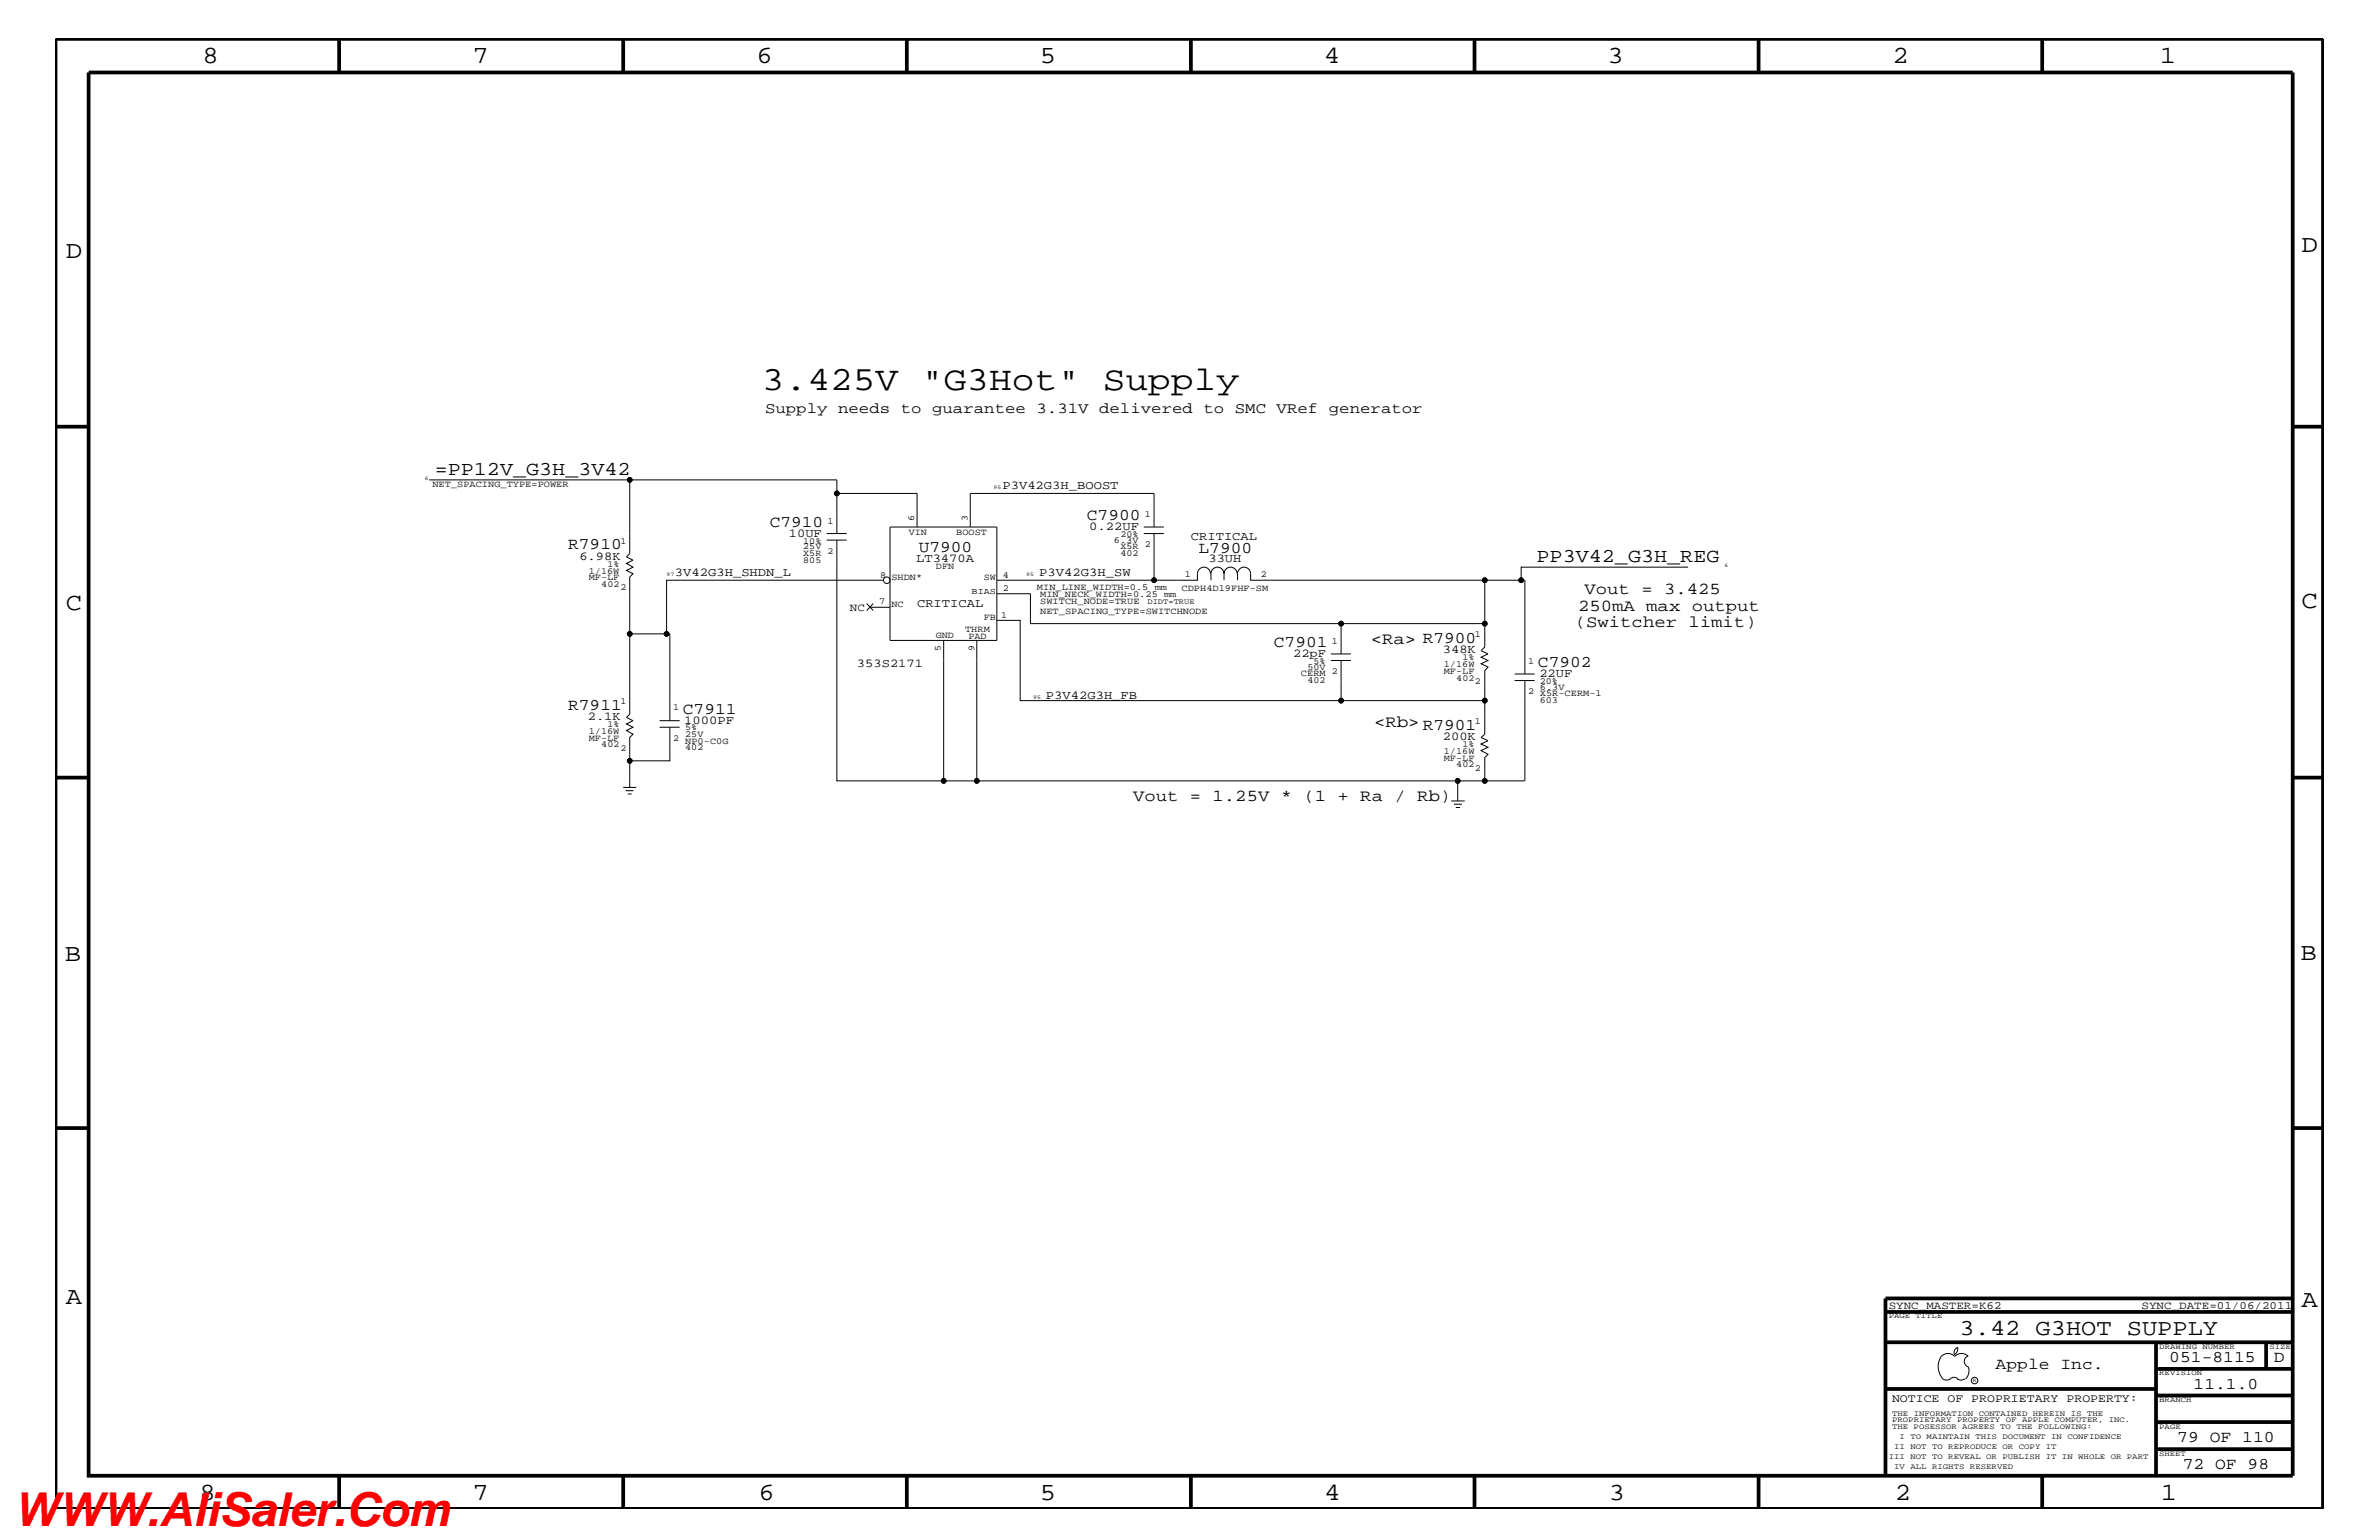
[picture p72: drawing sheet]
<svg xmlns="http://www.w3.org/2000/svg" width="432mm" height="279mm" viewBox="0 0 432 279" stroke-linecap="round" stroke-linejoin="round" font-family="sans-serif">
<defs><g id="words">
<text font-size="8.5" fill="#f00" x="2.5" y="276.8">WWW.AliSaler.Com</text>
<text font-size="6.2" x="138.3" y="70.7">3.425V &quot;G3Hot&quot; Supply</text>
<g font-size="4.5">
<text x="36.7" y="11.5">8</text>
<text x="85.8" y="11.5">7</text>
<text x="137.3" y="11.5">6</text>
<text x="188.7" y="11.5">5</text>
<text x="240.3" y="11.5">4</text>
<text x="291.8" y="11.5">3</text>
<text x="343.5" y="11.5">2</text>
<text x="392" y="11.5">1</text>
<text x="11.9" y="46.8">D</text>
<text x="417.8" y="45.7">D</text>
<text x="11.9" y="110.6">C</text>
<text x="417.7" y="110.3">C</text>
<text x="11.8" y="174.3">B</text>
<text x="417.6" y="174.2">B</text>
<text x="11.9" y="236.7">A</text>
<text x="417.7" y="237.1">A</text>
<text x="36.2" y="272.1">8</text>
<text x="85.8" y="272.1">7</text>
<text x="137.7" y="272.1">6</text>
<text x="188.7" y="272.1">5</text>
<text x="240.4" y="272.1">4</text>
<text x="292" y="272.1">3</text>
<text x="343.9" y="272.1">2</text>
<text x="392.2" y="272.1">1</text>
</g>
<text font-size="4.1" x="355.7" y="242.3">3.42 G3HOT SUPPLY</text>
<g font-size="3.6">
<text x="78.9" y="86.2">=PP12V_G3H_3V42</text>
<text x="278.9" y="102.1">PP3V42_G3H_REG</text>
</g>
<g font-size="3">
<text x="139.7" y="95.6">C7910</text>
<text x="197.3" y="94.3">C7900</text>
<text x="103.1" y="99.7">R7910</text>
<text x="166.8" y="100.2">U7900</text>
<text x="217.6" y="100.4">L7900</text>
<text x="287.6" y="107.7">Vout = 3.425</text>
<text x="285.8" y="113.7">(Switcher limit)</text>
<text x="286.4" y="110.8">250mA max output</text>
<text x="231.2" y="117.4">C7901</text>
<text x="248.8" y="116.8">&lt;Ra&gt; R7900</text>
<text x="279.1" y="121">C7902</text>
<text x="103.1" y="128.8">R7911</text>
<text x="124" y="129.6">C7911</text>
<text x="249.4" y="131.9">&lt;Rb&gt; R7901</text>
<text x="205.7" y="145.3">Vout = 1.25V * (1 + Ra / Rb)</text>
<text x="362.2" y="248.4">Apple Inc.</text>
<text x="393.7" y="247.1">051-8115</text>
<text x="398.1" y="252">11.1.0</text>
<text x="412.7" y="247.1">D</text>
<text x="395.2" y="261.6">79 OF 110</text>
<text x="396.2" y="266.6">72 OF 98</text>
</g>
<text font-size="2.8" x="138.9" y="75">Supply needs to guarantee 3.31V delivered to SMC VRef generator</text>
<g font-size="2.2">
<text x="181.9" y="88.7">P3V42G3H_BOOST</text>
<text x="105.2" y="101.5">6.98K</text>
<text x="143.2" y="97.4">10UF</text>
<text x="166.3" y="101.9">LT3470A</text>
<text x="197.7" y="96.2">0.22UF</text>
<text x="216.2" y="98">CRITICAL</text>
<text x="122.5" y="104.4">3V42G3H_SHDN_L</text>
<text x="188.6" y="104.4">P3V42G3H_SW</text>
<text x="219.3" y="102.1">33UH</text>
<text x="166.5" y="110.2">CRITICAL</text>
<text x="234.7" y="119.2">22pF</text>
<text x="261.9" y="118.5">348K</text>
<text x="155.5" y="121">353S2171</text>
<text x="279.4" y="122.9">22UF</text>
<text x="106.7" y="130.7">2.1K</text>
<text x="124.2" y="131.3">1000PF</text>
<text x="189.8" y="126.9">P3V42G3H_FB</text>
<text x="261.9" y="134.2">200K</text>
</g>
<text font-size="2.1" x="343.4" y="254.4">NOTICE OF PROPRIETARY PROPERTY:</text>
<g font-size="2">
<text x="154.3" y="110.8">NC</text>
<text x="342.8" y="237.4">SYNC_MASTER=K62</text>
<text x="388.7" y="237.4">SYNC_DATE=01/06/2011</text>
</g>
<g font-size="1.7">
<text x="78.5" y="88.3">NET_SPACING_TYPE=POWER</text>
<text x="150.2" y="95">1</text>
<text x="165.9" y="94.5" transform="rotate(-90 165.9 94.5)">6</text>
<text x="175.6" y="94.5" transform="rotate(-90 175.6 94.5)">3</text>
<text x="207.8" y="93.8">1</text>
<text x="112.6" y="98.7">1</text>
<text x="145.8" y="101">X5R</text>
<text x="145.8" y="98.7">10%</text>
<text x="145.8" y="99.7">25V</text>
<text x="150.2" y="100.4">2</text>
<text x="164.9" y="97.1">VIN</text>
<text x="173.6" y="97.1">BOOST</text>
<text x="202.2" y="98.5">6.3V</text>
<text x="203.4" y="97.4">20%</text>
<text x="203.4" y="101">402</text>
<text x="203.4" y="99.7">X5R</text>
<text x="207.8" y="99.3">2</text>
<text x="106.8" y="105.3">MF-LF</text>
<text x="106.8" y="104.1">1/16W</text>
<text x="109.1" y="106.5">402</text>
<text x="110.2" y="102.9">1%</text>
<text x="112.6" y="107.1">2</text>
<text x="145.8" y="102.1">805</text>
<text x="159.8" y="104.8">8</text>
<text x="161.8" y="105.3">SHDN*</text>
<text x="169.9" y="103.3">DFN</text>
<text x="178.6" y="105.3">SW</text>
<text x="182" y="104.8">4</text>
<text x="182" y="107.2">2</text>
<text x="188.2" y="107.1">MIN_LINE_WIDTH=0.5 mm</text>
<text x="214.5" y="107.2">CDPH4D19FHF-SM</text>
<text x="215.1" y="104.7">1</text>
<text x="228.9" y="104.7">2</text>
<text x="159.6" y="109.7">7</text>
<text x="161.8" y="110.2">NC</text>
<text x="178.6" y="112.6">FB</text>
<text x="181.7" y="112">1</text>
<text x="188.8" y="109.5">SWITCH_NODE=TRUE</text>
<text x="188.8" y="111.4">NET_SPACING_TYPE=SWITCHNODE</text>
<text x="188.8" y="108.3">MIN_NECK_WIDTH=0.25 mm</text>
<text x="169.8" y="115.7">GND</text>
<text x="170.8" y="118.1" transform="rotate(-90 170.8 118.1)">5</text>
<text x="175.2" y="114.7">THRM</text>
<text x="175.8" y="115.9">PAD</text>
<text x="176.9" y="118.1" transform="rotate(-90 176.9 118.1)">9</text>
<text x="241.7" y="116.8">1</text>
<text x="265.4" y="119.8">1%</text>
<text x="267.7" y="115.6">1</text>
<text x="236.1" y="122.7">CERM 2</text>
<text x="237.3" y="121.5">50V</text>
<text x="237.3" y="124">402</text>
<text x="238.4" y="120.4">5%</text>
<text x="262" y="121">1/16W</text>
<text x="262" y="122.3">MF-LF</text>
<text x="264.3" y="123.5">402</text>
<text x="267.7" y="124.1">2</text>
<text x="277.4" y="125.9">2</text>
<text x="277.4" y="120.4">1</text>
<text x="279.5" y="125.2">6.3V</text>
<text x="279.5" y="124.1">20%</text>
<text x="110.2" y="131.9">1%</text>
<text x="112.6" y="127.7">1</text>
<text x="122.2" y="128.9">1</text>
<text x="267.7" y="131.3">1</text>
<text x="279.5" y="127.6">603</text>
<text x="279.5" y="126.4">X5R-CERM-1</text>
<text x="106.8" y="134.4">MF-LF</text>
<text x="106.8" y="133.2">1/16W</text>
<text x="109.1" y="135.6">402</text>
<text x="112.6" y="136.2">2</text>
<text x="122.2" y="134.4">2</text>
<text x="124.4" y="136.1">402</text>
<text x="124.4" y="133.6">25V</text>
<text x="124.4" y="134.9">NP0-C0G</text>
<text x="124.4" y="132.5">5%</text>
<text x="262" y="136.8">1/16W</text>
<text x="265.4" y="135.6">1%</text>
<text x="262" y="138">MF-LF</text>
<text x="264.3" y="139.2">402</text>
<text x="267.7" y="139.8">2</text>
</g>
<text font-size="1.6" x="176.4" y="107.7">BIAS</text>
<g font-size="1.4">
<text x="208.3" y="109.5">DIDT=TRUE</text>
<text x="342.8" y="239.2">PAGE TITLE</text>
<text x="391.9" y="244.7">DRAWING NUMBER</text>
<text x="411.9" y="244.7">SIZE</text>
<text x="391.9" y="249.5">REVISION</text>
<text x="343.4" y="256.8">THE INFORMATION CONTAINED HEREIN IS THE</text>
<text x="391.9" y="254.4">BRANCH</text>
<text x="343.4" y="259.3">THE POSESSOR AGREES TO THE FOLLOWING:</text>
<text x="343.4" y="258">PROPRIETARY PROPERTY OF APPLE COMPUTER, INC.</text>
<text x="343.8" y="262.9">II NOT TO REPRODUCE OR COPY IT</text>
<text x="344.8" y="261.1">I TO MAINTAIN THIS DOCUMENT IN CONFIDENCE</text>
<text x="391.9" y="259.3">PAGE</text>
<text x="342.8" y="264.7">III NOT TO REVEAL OR PUBLISH IT IN WHOLE OR PART</text>
<text x="343.8" y="266.6">IV ALL RIGHTS RESERVED</text>
<text x="391.9" y="264.1">SHEET</text>
</g>
<g font-size="1">
<text x="77.1" y="87.1">6</text>
<text x="180.3" y="88.7">95</text>
<text x="121" y="104.4">97</text>
<text x="186.3" y="104.4">95</text>
<text x="313" y="102.9">6</text>
<text x="187.5" y="126.9">95</text>
<text x="358.1" y="250.7">R</text>
</g>
</g></defs>
<g fill="none" stroke="#000" stroke-width=".18">
<path d="M77.9 87.1h36.4M150 98h3.7M150 96.8h3.7M151.9 89.5v7.3M151.9 98v43.7h19.4v-25.5M161.5 95.6h19.4v20.6h-19.4zM166.5 95.6v-6.1h-14.6v-2.4h-37.6v13.3l-.6 .6 1.2 .6-1.2 .6 1.2 .7-1.2 .6 1.2 .6-.6 .6v10.3h6.7M176.1 95.6v-6.1h33.4v6.1M207.6 96.8h3.6M207.6 95.6h3.6M209.5 96.8v8.5h7.8v-1.2a1.19 1.19 0 0 1 1.2-1.2 1.19 1.19 0 0 1 1.2 1.2M114.3 115v14.6l-.6 .6 1.2 .6-1.2 .5 1.2 .6-1.2 .6 1.2 .7-.6 .6v4.2h7.3v-6.1"/>
<path d="M157.3 109.5l1.2 1.3M157.9 110.2h3.6M158.5 109.5l-1.2 1.3M160.4 105.3h-39.4v9.7h.6v15.8M177.3 116.2v25.5h92.2M180.9 112.6h4.3v14.5h58.2v-7.3M180.9 107.7h6.1v5.4h56.4v5.5M180.9 105.3h28.6M222.2 104.1v1.2M224.5 104.1a1.19 1.19 0 0 0-1.1-1.2 1.19 1.19 0 0 0-1.2 1.2 1.19 1.19 0 0 0-1.2-1.2 1.19 1.19 0 0 0-1.2 1.2v1.2M224.6 105.3v-1.2a1.19 1.19 0 0 1 1.2-1.2 1.19 1.19 0 0 1 1.2 1.2v1.2h42.5M241.6 118.6h3.6"/>
<path d="M241.6 119.8h3.6M243.4 113.1h26.1M269.5 105.3v12.1l-.7 .7 1.3 .5-1.3 .6 1.3 .6-1.3 .6 1.3 .6-.6 .7v11.5l-.7 .6 1.3 .6-1.3 .6 1.3 .6-1.3 .6 1.3 .6-.6 .6v4.3h7.3v-18.2M276.1 105.3h.7v17M306.4 102.9h-30.3v2.4h-6.6M114.3 138v4.9M119.7 131.9h3.7M119.7 130.8h3.7M243.4 127.1h26.1M274.9 122.3h3.7M274.9 123.5h3.7M113.1 142.9h2.4"/>
<path d="M113.5 143.5h1.5M114 144h.6M171.3 141.7h6M263.4 145.3h2.5M263.9 145.9h1.4M264.2 146.5h.8M264.6 141.7v3.6M352.3 246.1a1.69 1.69 0 0 1 2.5 0 1.72 1.72 0 0 1 2.4 0M352.4 246a3.2 3.2 0 0 0 .4 4.3l.8 .1 .4-.2M354 250.2l.7-.3 .7 .3M355.2 250.2l.7 .2 .7-.2M355.3 244.4v.3a1.18 1.18 0 0 1-.6 1.1"/>
<path d="M355.4 244.4a.99 .99 0 0 0-.6 1.4M357.2 246a1.04 1.04 0 0 0-.7 1 1.04 1.04 0 0 0 .7 1M357.3 248l.1 .7a2.11 2.11 0 0 1-.6 1.5"/>
<circle cx="114.3" cy="87.1" r=".42"/>
<circle cx="151.9" cy="89.5" r=".42"/>
<circle cx="114.3" cy="115" r=".42"/>
<circle cx="121" cy="115" r=".42"/>
<circle cx="161" cy="105.3" r=".59"/>
<circle cx="209.5" cy="105.3" r=".42"/>
<circle cx="243.4" cy="113.1" r=".42"/>
<circle cx="269.5" cy="113.1" r=".42"/>
<circle cx="269.5" cy="105.3" r=".42"/>
<circle cx="276.1" cy="105.3" r=".42"/>
<circle cx="114.3" cy="138" r=".42"/>
<circle cx="243.4" cy="127.1" r=".42"/>
<circle cx="269.5" cy="127.1" r=".42"/>
<circle cx="171.3" cy="141.7" r=".42"/>
<circle cx="177.3" cy="141.7" r=".42"/>
<circle cx="264.6" cy="141.7" r=".42"/>
<circle cx="269.5" cy="141.7" r=".42"/>
<circle cx="358.4" cy="250.5" r=".59"/>
</g>
<g fill="none" stroke="#000" stroke-width=".68" stroke-linecap="butt">
<path d="M10.1 7.1h411.5v266.7h-411.5zM16.1 13.2h400v254.5h-400zM61.6 7.1v6.1M113.1 7.1v6.1M164.6 7.1v6.1M216.2 7.1v6.1M267.6 7.1v6.1M319.2 7.1v6.1M370.7 7.1v6.1M10.1 77.4h6M416.1 77.4h5.5M10.1 141.1h6"/>
<path d="M416.1 141.1h5.5M10.1 204.7h6M416.1 204.7h5.5M342.2 238h73.9M416.1 235.6h-73.9v32.1M342.2 243.5h73.9M342.2 252h49.1M391.3 258h24.8M391.3 253.2h24.8M391.3 248.4h24.8M391.3 243.5v24.2M411.3 243.5v4.9"/>
<path d="M61.6 267.7v6.1M113.1 267.7v6.1M164.6 267.7v6.1M216.2 268v5.8M267.6 267.7v6.1M319.2 267.7v6.1M370.7 267.7v6.1M391.3 262.9h24.8"/>
</g>
<g fill="#000">
<circle cx="114.3" cy="87.1" r=".42"/>
<circle cx="151.9" cy="89.5" r=".42"/>
<circle cx="114.3" cy="115" r=".42"/>
<circle cx="121" cy="115" r=".42"/>
<circle cx="209.5" cy="105.3" r=".42"/>
<circle cx="243.4" cy="113.1" r=".42"/>
<circle cx="269.5" cy="113.1" r=".42"/>
<circle cx="269.5" cy="105.3" r=".42"/>
<circle cx="276.1" cy="105.3" r=".42"/>
<circle cx="114.3" cy="138" r=".42"/>
<circle cx="243.4" cy="127.1" r=".42"/>
<circle cx="269.5" cy="127.1" r=".42"/>
<circle cx="171.3" cy="141.7" r=".42"/>
<circle cx="177.3" cy="141.7" r=".42"/>
<circle cx="264.6" cy="141.7" r=".42"/>
<circle cx="269.5" cy="141.7" r=".42"/>
</g>
<use href="#words"/>
</svg>
